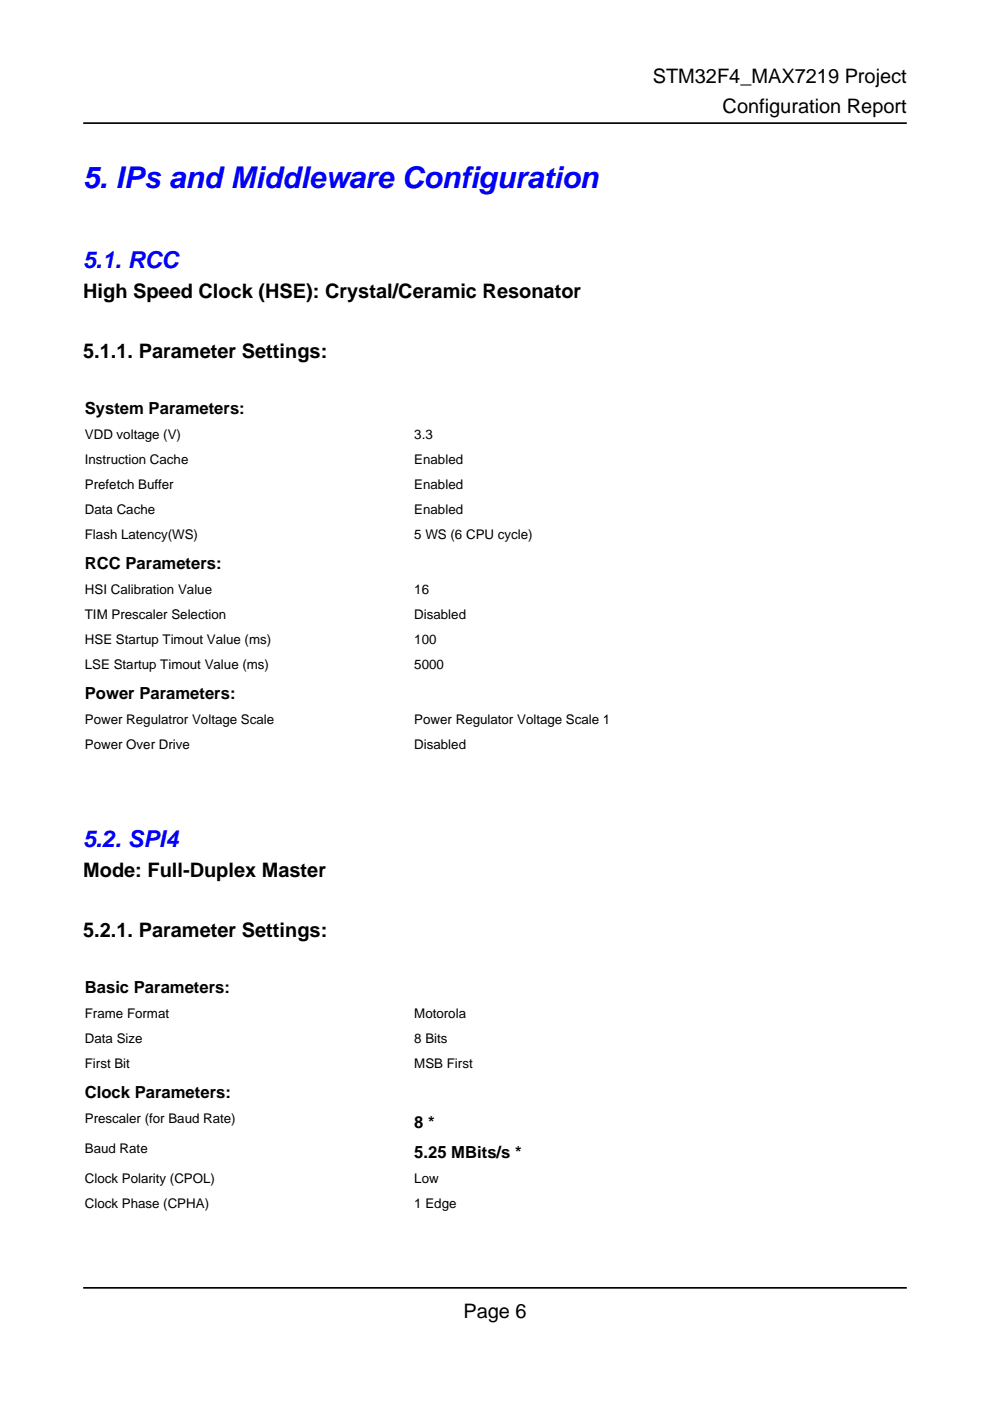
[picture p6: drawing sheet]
<svg xmlns="http://www.w3.org/2000/svg" width="210mm" height="297mm" viewBox="0 0 210 297" stroke-linecap="round" stroke-linejoin="round" font-family="sans-serif">
<defs><g id="words">
<text font-size="6.3" fill="#00f" x="17.6" y="39.9">5. IPs and Middleware Configuration</text>
<g font-size="4.9" fill="#00f">
<text x="17.6" y="56.8">5.1. RCC</text>
<text x="17.6" y="179.6">5.2. SPI4</text>
</g>
<g font-size="4.2">
<text x="138.4" y="17.6">STM32F4_MAX7219 Project</text>
<text x="153.2" y="24">Configuration Report</text>
<text x="17.6" y="63.1">High Speed Clock (HSE): Crystal/Ceramic Resonator</text>
<text x="17.6" y="75.8">5.1.1. Parameter Settings:</text>
<text x="17.6" y="185.9">Mode: Full-Duplex Master</text>
<text x="17.6" y="198.6">5.2.1. Parameter Settings:</text>
<text x="98.2" y="279.4">Page 6</text>
</g>
<g font-size="3.5">
<text x="18" y="87.8">System Parameters:</text>
<text x="18" y="120.6">RCC Parameters:</text>
<text x="18" y="148.2">Power Parameters:</text>
<text x="18" y="210.6">Basic Parameters:</text>
<text x="18" y="232.8">Clock Parameters:</text>
<text x="87.8" y="239.2">8 *</text>
<text x="87.8" y="245.5">5.25 MBits/s *</text>
</g>
<g font-size="2.8">
<text x="18" y="93.1">VDD voltage (V)</text>
<text x="87.8" y="93.1">3.3</text>
<text x="18" y="98.4">Instruction Cache</text>
<text x="87.8" y="98.4">Enabled</text>
<text x="18" y="103.7">Prefetch Buffer</text>
<text x="87.8" y="103.7">Enabled</text>
<text x="18" y="109">Data Cache</text>
<text x="87.8" y="109">Enabled</text>
<text x="18" y="114.3">Flash Latency(WS)</text>
<text x="87.8" y="114.3">5 WS (6 CPU cycle)</text>
<text x="18" y="125.9">HSI Calibration Value</text>
<text x="87.8" y="125.9">16</text>
<text x="18" y="131.2">TIM Prescaler Selection</text>
<text x="87.8" y="131.2">Disabled</text>
<text x="18" y="136.5">HSE Startup Timout Value (ms)</text>
<text x="87.8" y="136.5">100</text>
<text x="18" y="141.8">LSE Startup Timout Value (ms)</text>
<text x="87.8" y="141.8">5000</text>
<text x="18" y="153.5">Power Regulatror Voltage Scale</text>
<text x="87.8" y="153.5">Power Regulator Voltage Scale 1</text>
<text x="18" y="158.7">Power Over Drive</text>
<text x="87.8" y="158.7">Disabled</text>
<text x="18" y="215.9">Frame Format</text>
<text x="87.8" y="215.9">Motorola</text>
<text x="18" y="221.2">Data Size</text>
<text x="87.8" y="221.2">8 Bits</text>
<text x="18" y="226.5">First Bit</text>
<text x="87.8" y="226.5">MSB First</text>
<text x="18" y="238.1">Prescaler (for Baud Rate)</text>
<text x="18" y="244.5">Baud Rate</text>
<text x="18" y="250.8">Clock Polarity (CPOL)</text>
<text x="87.8" y="250.8">Low</text>
<text x="18" y="256.1">Clock Phase (CPHA)</text>
<text x="87.8" y="256.1">1 Edge</text>
</g>
</g></defs>
<path d="M17.6 82.2h174.7v6.3h-174.7z" fill="none" stroke="#fff" stroke-width=".21"/>
<path d="M17.6 88.5h69.9v5.3h-69.9z" fill="#fff"/>
<path d="M17.6 88.5h69.9v5.3h-69.9z" fill="none" stroke="#fff" stroke-width=".21"/>
<path d="M87.5 88.5h104.8v5.3h-104.8z" fill="#fff"/>
<path d="M87.5 88.5h104.8v5.3h-104.8z" fill="none" stroke="#fff" stroke-width=".21"/>
<path d="M17.6 93.8h69.9v5.3h-69.9z" fill="#fff"/>
<path d="M17.6 93.8h69.9v5.3h-69.9z" fill="none" stroke="#fff" stroke-width=".21"/>
<path d="M87.5 93.8h104.8v5.3h-104.8z" fill="#fff"/>
<path d="M87.5 93.8h104.8v5.3h-104.8z" fill="none" stroke="#fff" stroke-width=".21"/>
<path d="M17.6 99.1h69.9v5.3h-69.9z" fill="#fff"/>
<path d="M17.6 99.1h69.9v5.3h-69.9z" fill="none" stroke="#fff" stroke-width=".21"/>
<path d="M87.5 99.1h104.8v5.3h-104.8z" fill="#fff"/>
<path d="M87.5 99.1h104.8v5.3h-104.8z" fill="none" stroke="#fff" stroke-width=".21"/>
<path d="M17.6 104.4h69.9v5.3h-69.9z" fill="#fff"/>
<path d="M17.6 104.4h69.9v5.3h-69.9z" fill="none" stroke="#fff" stroke-width=".21"/>
<path d="M87.5 104.4h104.8v5.3h-104.8z" fill="#fff"/>
<path d="M87.5 104.4h104.8v5.3h-104.8z" fill="none" stroke="#fff" stroke-width=".21"/>
<path d="M17.6 109.7h69.9v5.3h-69.9z" fill="#fff"/>
<path d="M17.6 109.7h69.9v5.3h-69.9z" fill="none" stroke="#fff" stroke-width=".21"/>
<path d="M87.5 109.7h104.8v5.3h-104.8z" fill="#fff"/>
<path d="M17.6 115h174.7v6.4h-174.7zM87.5 109.7h104.8v5.3h-104.8z" fill="none" stroke="#fff" stroke-width=".21"/>
<path d="M17.6 121.4h69.9v5.2h-69.9z" fill="#fff"/>
<path d="M17.6 121.4h69.9v5.2h-69.9z" fill="none" stroke="#fff" stroke-width=".21"/>
<path d="M87.5 121.4h104.8v5.2h-104.8z" fill="#fff"/>
<path d="M87.5 121.4h104.8v5.2h-104.8z" fill="none" stroke="#fff" stroke-width=".21"/>
<path d="M17.6 126.6h69.9v5.3h-69.9z" fill="#fff"/>
<path d="M17.6 126.6h69.9v5.3h-69.9z" fill="none" stroke="#fff" stroke-width=".21"/>
<path d="M87.5 126.6h104.8v5.3h-104.8z" fill="#fff"/>
<path d="M87.5 126.6h104.8v5.3h-104.8z" fill="none" stroke="#fff" stroke-width=".21"/>
<path d="M17.6 131.9h69.9v5.3h-69.9z" fill="#fff"/>
<path d="M17.6 131.9h69.9v5.3h-69.9z" fill="none" stroke="#fff" stroke-width=".21"/>
<path d="M87.5 131.9h104.8v5.3h-104.8z" fill="#fff"/>
<path d="M87.5 131.9h104.8v5.3h-104.8z" fill="none" stroke="#fff" stroke-width=".21"/>
<path d="M17.6 137.2h69.9v5.3h-69.9z" fill="#fff"/>
<path d="M17.6 137.2h69.9v5.3h-69.9z" fill="none" stroke="#fff" stroke-width=".21"/>
<path d="M87.5 137.2h104.8v5.3h-104.8z" fill="#fff"/>
<path d="M87.5 137.2h104.8v5.3h-104.8zM17.6 142.5h174.7v6.4h-174.7z" fill="none" stroke="#fff" stroke-width=".21"/>
<path d="M17.6 148.9h69.9v5.3h-69.9z" fill="#fff"/>
<path d="M17.6 148.9h69.9v5.3h-69.9z" fill="none" stroke="#fff" stroke-width=".21"/>
<path d="M87.5 148.9h104.8v5.3h-104.8z" fill="#fff"/>
<path d="M87.5 148.9h104.8v5.3h-104.8z" fill="none" stroke="#fff" stroke-width=".21"/>
<path d="M17.6 154.2h69.9v5.3h-69.9z" fill="#fff"/>
<path d="M17.6 154.2h69.9v5.3h-69.9z" fill="none" stroke="#fff" stroke-width=".21"/>
<path d="M87.5 154.2h104.8v5.3h-104.8z" fill="#fff"/>
<path d="M87.5 154.2h104.8v5.3h-104.8zM17.6 205h174.7v6.3h-174.7z" fill="none" stroke="#fff" stroke-width=".21"/>
<path d="M17.6 211.3h69.9v5.3h-69.9z" fill="#fff"/>
<path d="M17.6 211.3h69.9v5.3h-69.9z" fill="none" stroke="#fff" stroke-width=".21"/>
<path d="M87.5 211.3h104.8v5.3h-104.8z" fill="#fff"/>
<path d="M87.5 211.3h104.8v5.3h-104.8z" fill="none" stroke="#fff" stroke-width=".21"/>
<path d="M17.6 216.6h69.9v5.3h-69.9z" fill="#fff"/>
<path d="M17.6 216.6h69.9v5.3h-69.9z" fill="none" stroke="#fff" stroke-width=".21"/>
<path d="M87.5 216.6h104.8v5.3h-104.8z" fill="#fff"/>
<path d="M87.5 216.6h104.8v5.3h-104.8z" fill="none" stroke="#fff" stroke-width=".21"/>
<path d="M17.6 221.9h69.9v5.3h-69.9z" fill="#fff"/>
<path d="M17.6 221.9h69.9v5.3h-69.9z" fill="none" stroke="#fff" stroke-width=".21"/>
<path d="M87.5 221.9h104.8v5.3h-104.8z" fill="#fff"/>
<path d="M17.6 227.2h174.7v6.3h-174.7zM87.5 221.9h104.8v5.3h-104.8z" fill="none" stroke="#fff" stroke-width=".21"/>
<path d="M17.6 233.5h69.9v6.4h-69.9z" fill="#fff"/>
<path d="M17.6 233.5h69.9v6.4h-69.9z" fill="none" stroke="#fff" stroke-width=".21"/>
<path d="M87.5 233.5h104.8v6.4h-104.8z" fill="#fff"/>
<path d="M87.5 233.5h104.8v6.4h-104.8z" fill="none" stroke="#fff" stroke-width=".21"/>
<path d="M17.6 239.9h69.9v6.3h-69.9z" fill="#fff"/>
<path d="M17.6 239.9h69.9v6.3h-69.9z" fill="none" stroke="#fff" stroke-width=".21"/>
<path d="M87.5 239.9h104.8v6.3h-104.8z" fill="#fff"/>
<path d="M87.5 239.9h104.8v6.3h-104.8z" fill="none" stroke="#fff" stroke-width=".21"/>
<path d="M17.6 246.2h69.9v5.3h-69.9z" fill="#fff"/>
<path d="M17.6 246.2h69.9v5.3h-69.9z" fill="none" stroke="#fff" stroke-width=".21"/>
<path d="M87.5 246.2h104.8v5.3h-104.8z" fill="#fff"/>
<path d="M87.5 246.2h104.8v5.3h-104.8z" fill="none" stroke="#fff" stroke-width=".21"/>
<path d="M17.6 251.5h69.9v5.3h-69.9z" fill="#fff"/>
<path d="M17.6 251.5h69.9v5.3h-69.9z" fill="none" stroke="#fff" stroke-width=".21"/>
<path d="M87.5 251.5h104.8v5.3h-104.8z" fill="#fff"/>
<path d="M87.5 251.5h104.8v5.3h-104.8zM17.6 260.3v-3.5h174.7v3.5" fill="none" stroke="#fff" stroke-width=".21"/>
<path d="M17.6 26.1h174.7M17.6 273h174.7" fill="none" stroke="#000" stroke-width=".35"/>
<use href="#words"/>
</svg>
